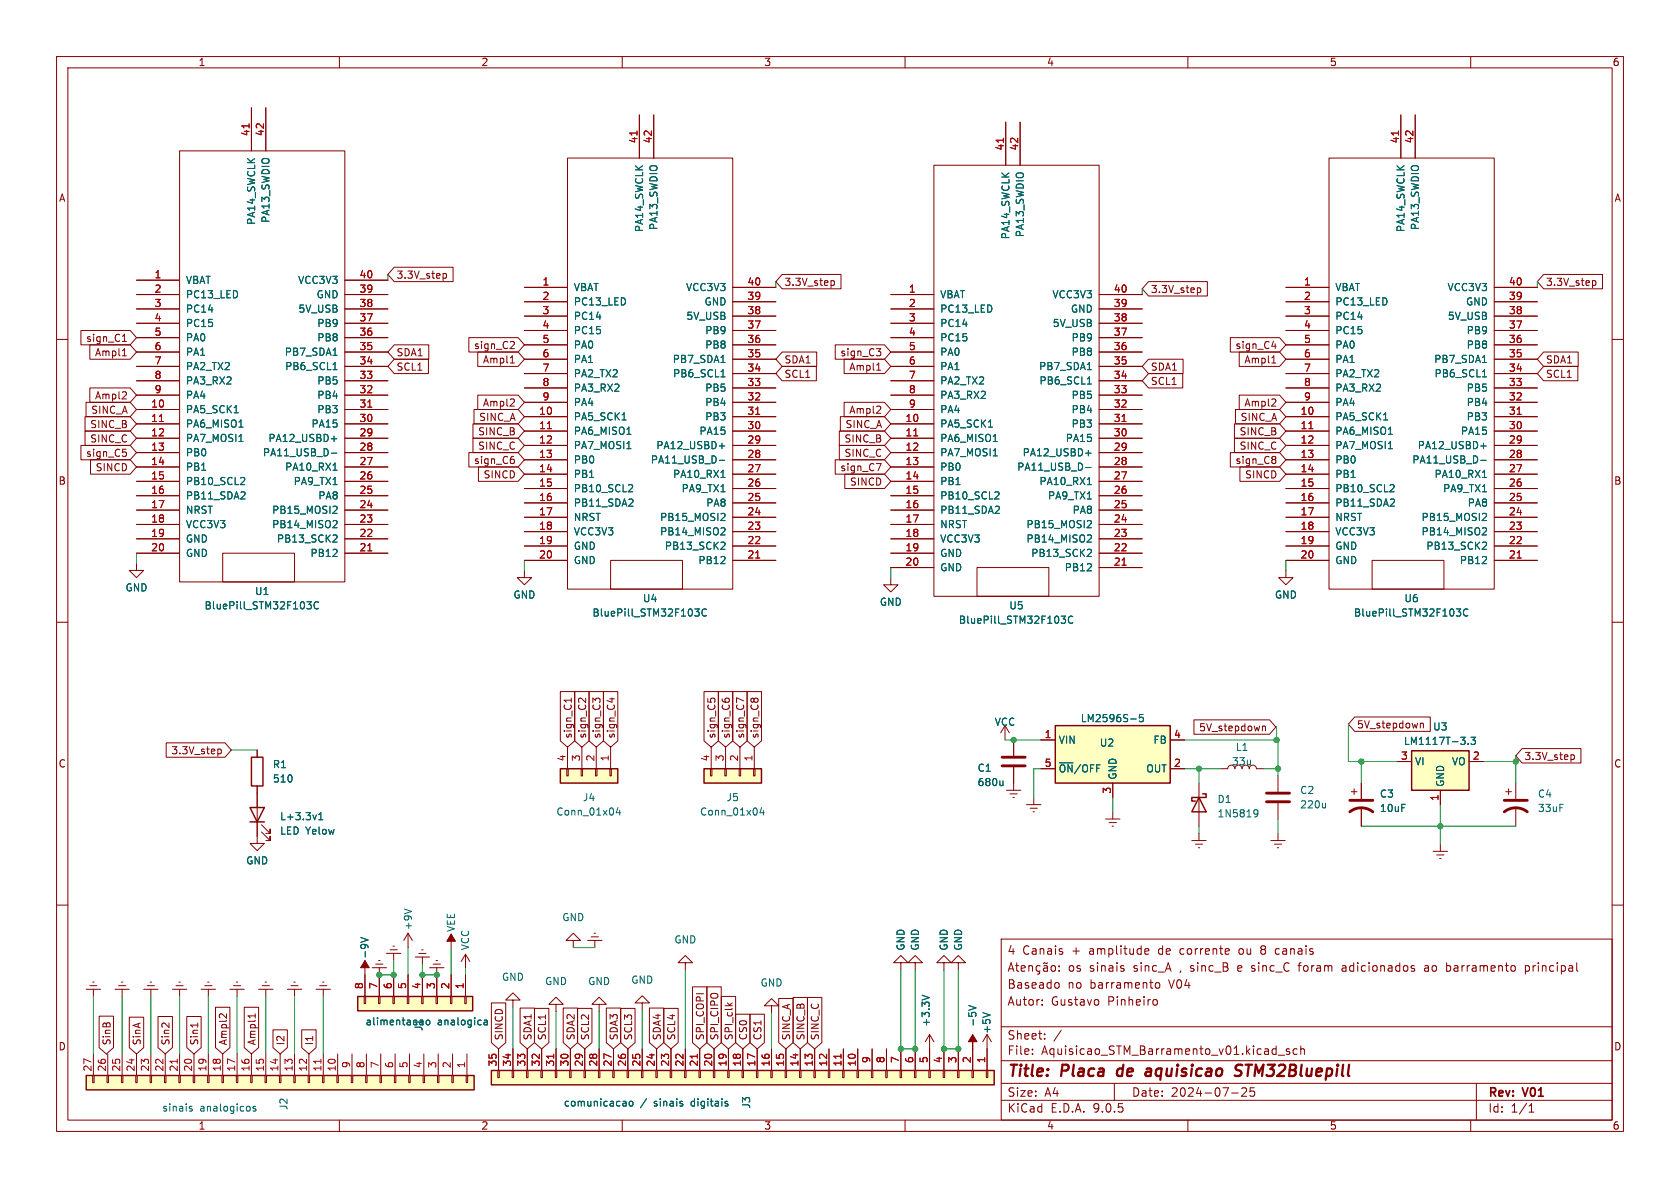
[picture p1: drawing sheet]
<svg xmlns="http://www.w3.org/2000/svg" width="297mm" height="210mm" viewBox="0 0 297 210" stroke-linecap="round" stroke-linejoin="round" font-family="sans-serif">
<defs><g id="words">
<g font-size="2.8" fill="#840000">
<text x="178" y="190.9">Title:</text>
<text x="187.7" y="190.9">Placa</text>
<text x="198.4" y="190.9">de</text>
<text x="204.2" y="190.9">aquisicao</text>
<text x="220.8" y="190.9">STM32Bluepill</text>
</g>
<g font-size="2.1" fill="#840000">
<text x="178" y="169">4</text>
<text x="180.7" y="169">Canais</text>
<text x="188.8" y="172">os</text>
<text x="189.5" y="169">+</text>
<text x="192.7" y="169">amplitude</text>
<text x="200.5" y="172">sinc_A</text>
<text x="205.1" y="169">de</text>
<text x="208.8" y="172">, sinc_B</text>
<text x="209" y="169">corrente</text>
<text x="219.4" y="172">e sinc_C</text>
<text x="219.6" y="169">ou</text>
<text x="223.6" y="169">8</text>
<text x="226.3" y="169">canais</text>
<text x="230.5" y="172">foram</text>
<text x="238.3" y="172">adicionados</text>
<text x="253" y="172">ao</text>
<text x="257" y="172">barramento</text>
<text x="271.1" y="172">principal</text>
<text x="178" y="178">Autor:</text>
<text x="178" y="175">Baseado</text>
<text x="185.8" y="178">Gustavo</text>
<text x="188.7" y="175">no</text>
<text x="192.7" y="175">barramento</text>
<text x="195.9" y="178">Pinheiro</text>
<text x="206.8" y="175">V04</text>
<text x="178" y="184">Sheet:</text>
<text x="178" y="186.7">File:</text>
<text x="184.1" y="186.7">Aquisicao_STM_Barramento_v01.kicad_sch</text>
<text x="178" y="196.9">KiCad</text>
<text x="178" y="194.1">Size:</text>
<text x="184.7" y="194.1">A4</text>
<text x="185.7" y="196.9">E.D.A.</text>
<text x="193.3" y="196.9">9.0.5</text>
<text x="200" y="194.1">Date:</text>
<text x="207" y="194.1">2024-07-25</text>
<text x="263" y="194.3">Rev:</text>
<text x="263" y="196.9">Id:</text>
<text x="267.1" y="196.9">1/1</text>
<text x="269.4" y="194.3">V01</text>
</g>
<g font-size="1.8" fill="#840000">
<text x="35" y="11.9">1</text>
<text x="85" y="11.9">2</text>
<text x="135" y="11.9">3</text>
<text x="185" y="11.9">4</text>
<text x="235" y="11.9">5</text>
<text x="285" y="11.9">6</text>
<text x="10.3" y="35.9">A</text>
<text x="285.3" y="35.9">A</text>
<text x="70" y="49.5">3.3V_step</text>
<text x="138.6" y="50.7">3.3V_step</text>
<text x="203.4" y="52">3.3V_step</text>
<text x="273.2" y="50.7">3.3V_step</text>
<text x="15.1" y="60.6">sign_C1</text>
<text x="16.7" y="63.2">Ampl1</text>
<text x="70" y="65.7">SCL1</text>
<text x="70" y="63.2">SDA1</text>
<text x="83.7" y="61.9">sign_C2</text>
<text x="85.3" y="64.5">Ampl1</text>
<text x="138.6" y="64.5">SDA1</text>
<text x="148.5" y="63.2">sign_C3</text>
<text x="150" y="65.7">Ampl1</text>
<text x="203.4" y="65.7">SDA1</text>
<text x="218.3" y="61.9">sign_C4</text>
<text x="219.9" y="64.5">Ampl1</text>
<text x="273.2" y="64.5">SDA1</text>
<text x="16.7" y="70.8">Ampl2</text>
<text x="138.6" y="67">SCL1</text>
<text x="203.4" y="68.3">SCL1</text>
<text x="273.2" y="67">SCL1</text>
<text x="15.8" y="75.9">SINC_B</text>
<text x="16" y="73.3">SINC_A</text>
<text x="84.4" y="77.2">SINC_B</text>
<text x="84.6" y="74.6">SINC_A</text>
<text x="85.3" y="72.1">Ampl2</text>
<text x="149.4" y="75.9">SINC_A</text>
<text x="150" y="73.3">Ampl2</text>
<text x="219" y="77.2">SINC_B</text>
<text x="219.2" y="74.6">SINC_A</text>
<text x="219.9" y="72.1">Ampl2</text>
<text x="15.1" y="81">sign_C5</text>
<text x="15.8" y="78.4">SINC_C</text>
<text x="16.8" y="83.5">SINCD</text>
<text x="83.7" y="82.2">sign_C6</text>
<text x="84.4" y="79.7">SINC_C</text>
<text x="148.5" y="83.5">sign_C7</text>
<text x="149.2" y="78.4">SINC_B</text>
<text x="149.2" y="81">SINC_C</text>
<text x="218.3" y="82.2">sign_C8</text>
<text x="219" y="79.7">SINC_C</text>
<text x="10.3" y="85.9">B</text>
<text x="85.4" y="84.8">SINCD</text>
<text x="150.2" y="86">SINCD</text>
<text x="220" y="84.8">SINCD</text>
<text x="285.3" y="85.9">B</text>
<text x="101.3" y="130.7" transform="rotate(-90 101.3 130.7)">sign_C1</text>
<text x="103.8" y="130.7" transform="rotate(-90 103.8 130.7)">sign_C2</text>
<text x="106.4" y="130.7" transform="rotate(-90 106.4 130.7)">sign_C3</text>
<text x="108.9" y="130.7" transform="rotate(-90 108.9 130.7)">sign_C4</text>
<text x="126.7" y="130.7" transform="rotate(-90 126.7 130.7)">sign_C5</text>
<text x="129.2" y="130.7" transform="rotate(-90 129.2 130.7)">sign_C6</text>
<text x="131.8" y="130.7" transform="rotate(-90 131.8 130.7)">sign_C7</text>
<text x="134.3" y="130.7" transform="rotate(-90 134.3 130.7)">sign_C8</text>
<text x="211.9" y="129.5">5V_stepdown</text>
<text x="239.8" y="129">5V_stepdown</text>
<text x="10.3" y="135.9">C</text>
<text x="30.2" y="133.5">3.3V_step</text>
<text x="269.4" y="134.6">3.3V_step</text>
<text x="285.3" y="135.9">C</text>
<text x="10.3" y="185.9">D</text>
<text x="19.8" y="184.9" transform="rotate(-90 19.8 184.9)">SinB</text>
<text x="25.1" y="184.9" transform="rotate(-90 25.1 184.9)">SinA</text>
<text x="30.2" y="184.9" transform="rotate(-90 30.2 184.9)">Sin2</text>
<text x="35.2" y="184.9" transform="rotate(-90 35.2 184.9)">Sin1</text>
<text x="40.3" y="184.9" transform="rotate(-90 40.3 184.9)">Ampl2</text>
<text x="45.4" y="184.9" transform="rotate(-90 45.4 184.9)">Ampl1</text>
<text x="50.5" y="184.9" transform="rotate(-90 50.5 184.9)">I2</text>
<text x="55.6" y="184.9" transform="rotate(-90 55.6 184.9)">I1</text>
<text x="89.1" y="184" transform="rotate(-90 89.1 184)">SINCD</text>
<text x="94.2" y="184" transform="rotate(-90 94.2 184)">SDA1</text>
<text x="96.7" y="184" transform="rotate(-90 96.7 184)">SCL1</text>
<text x="101.8" y="184" transform="rotate(-90 101.8 184)">SDA2</text>
<text x="104.3" y="184" transform="rotate(-90 104.3 184)">SCL2</text>
<text x="109.4" y="184" transform="rotate(-90 109.4 184)">SDA3</text>
<text x="112" y="184" transform="rotate(-90 112 184)">SCL3</text>
<text x="117" y="184" transform="rotate(-90 117 184)">SDA4</text>
<text x="119.6" y="184" transform="rotate(-90 119.6 184)">SCL4</text>
<text x="124.7" y="184" transform="rotate(-90 124.7 184)">SPI_COPI</text>
<text x="127.2" y="184" transform="rotate(-90 127.2 184)">SPI_CIPO</text>
<text x="129.7" y="184" transform="rotate(-90 129.7 184)">SPI_clk</text>
<text x="132.3" y="184" transform="rotate(-90 132.3 184)">CS0</text>
<text x="134.8" y="184" transform="rotate(-90 134.8 184)">CS1</text>
<text x="139.9" y="184" transform="rotate(-90 139.9 184)">SINC_A</text>
<text x="142.4" y="184" transform="rotate(-90 142.4 184)">SINC_B</text>
<text x="145" y="184" transform="rotate(-90 145 184)">SINC_C</text>
<text x="285.3" y="185.9">D</text>
<text x="35" y="199.9">1</text>
<text x="85" y="199.9">2</text>
<text x="135" y="199.9">3</text>
<text x="185" y="199.9">4</text>
<text x="235" y="199.9">5</text>
<text x="285" y="199.9">6</text>
</g>
<g font-size="1.8" fill="#a90000">
<text x="44.2" y="24.2" transform="rotate(-90 44.2 24.2)">41</text>
<text x="46.7" y="24.2" transform="rotate(-90 46.7 24.2)">42</text>
<text x="112.8" y="25.4" transform="rotate(-90 112.8 25.4)">41</text>
<text x="115.3" y="25.4" transform="rotate(-90 115.3 25.4)">42</text>
<text x="177.5" y="26.7" transform="rotate(-90 177.5 26.7)">41</text>
<text x="180.1" y="26.7" transform="rotate(-90 180.1 26.7)">42</text>
<text x="247.4" y="25.4" transform="rotate(-90 247.4 25.4)">41</text>
<text x="249.9" y="25.4" transform="rotate(-90 249.9 25.4)">42</text>
<text x="27.2" y="49.3">1</text>
<text x="27.2" y="51.8">2</text>
<text x="63.5" y="49.3">40</text>
<text x="63.5" y="51.8">39</text>
<text x="95.8" y="50.5">1</text>
<text x="95.8" y="53.1">2</text>
<text x="132" y="50.5">40</text>
<text x="132" y="53.1">39</text>
<text x="160.6" y="51.8">1</text>
<text x="196.8" y="51.8">40</text>
<text x="230.4" y="50.5">1</text>
<text x="230.4" y="53.1">2</text>
<text x="266.7" y="50.5">40</text>
<text x="266.7" y="53.1">39</text>
<text x="27.2" y="54.4">3</text>
<text x="27.2" y="56.9">4</text>
<text x="27.2" y="59.4">5</text>
<text x="63.5" y="54.4">38</text>
<text x="63.5" y="56.9">37</text>
<text x="63.5" y="59.4">36</text>
<text x="95.8" y="55.6">3</text>
<text x="95.8" y="58.2">4</text>
<text x="132" y="55.6">38</text>
<text x="132" y="58.2">37</text>
<text x="160.6" y="54.4">2</text>
<text x="160.6" y="56.9">3</text>
<text x="160.6" y="59.4">4</text>
<text x="196.8" y="54.4">39</text>
<text x="196.8" y="56.9">38</text>
<text x="196.8" y="59.4">37</text>
<text x="230.4" y="55.6">3</text>
<text x="230.4" y="58.2">4</text>
<text x="266.7" y="55.6">38</text>
<text x="266.7" y="58.2">37</text>
<text x="27.2" y="62">6</text>
<text x="27.2" y="64.5">7</text>
<text x="63.5" y="62">35</text>
<text x="63.5" y="64.5">34</text>
<text x="95.8" y="60.7">5</text>
<text x="95.8" y="63.2">6</text>
<text x="95.8" y="65.8">7</text>
<text x="132" y="60.7">36</text>
<text x="132" y="63.2">35</text>
<text x="132" y="65.8">34</text>
<text x="160.6" y="62">5</text>
<text x="160.6" y="64.5">6</text>
<text x="196.8" y="62">36</text>
<text x="196.8" y="64.5">35</text>
<text x="230.4" y="60.7">5</text>
<text x="230.4" y="63.2">6</text>
<text x="230.4" y="65.8">7</text>
<text x="266.7" y="60.7">36</text>
<text x="266.7" y="63.2">35</text>
<text x="266.7" y="65.8">34</text>
<text x="27.2" y="67.1">8</text>
<text x="27.2" y="69.6">9</text>
<text x="63.5" y="67.1">33</text>
<text x="63.5" y="69.6">32</text>
<text x="95.8" y="68.3">8</text>
<text x="95.8" y="70.9">9</text>
<text x="132" y="68.3">33</text>
<text x="132" y="70.9">32</text>
<text x="160.6" y="67.1">7</text>
<text x="160.6" y="69.6">8</text>
<text x="196.8" y="67.1">34</text>
<text x="196.8" y="69.6">33</text>
<text x="230.4" y="68.3">8</text>
<text x="230.4" y="70.9">9</text>
<text x="266.7" y="68.3">33</text>
<text x="266.7" y="70.9">32</text>
<text x="26.6" y="72.1">10</text>
<text x="26.6" y="74.7">11</text>
<text x="26.6" y="77.2">12</text>
<text x="63.5" y="72.1">31</text>
<text x="63.5" y="74.7">30</text>
<text x="63.5" y="77.2">29</text>
<text x="95.2" y="73.4">10</text>
<text x="95.2" y="75.9">11</text>
<text x="132" y="73.4">31</text>
<text x="132" y="75.9">30</text>
<text x="160" y="74.7">10</text>
<text x="160" y="77.2">11</text>
<text x="160.6" y="72.1">9</text>
<text x="196.8" y="72.1">32</text>
<text x="196.8" y="74.7">31</text>
<text x="196.8" y="77.2">30</text>
<text x="229.8" y="73.4">10</text>
<text x="229.8" y="75.9">11</text>
<text x="266.7" y="73.4">31</text>
<text x="266.7" y="75.9">30</text>
<text x="26.6" y="79.8">13</text>
<text x="26.6" y="82.3">14</text>
<text x="63.5" y="79.8">28</text>
<text x="63.5" y="82.3">27</text>
<text x="95.2" y="78.5">12</text>
<text x="95.2" y="81">13</text>
<text x="95.2" y="83.6">14</text>
<text x="132" y="78.5">29</text>
<text x="132" y="81">28</text>
<text x="132" y="83.6">27</text>
<text x="160" y="79.8">12</text>
<text x="160" y="82.3">13</text>
<text x="196.8" y="79.8">29</text>
<text x="196.8" y="82.3">28</text>
<text x="229.8" y="78.5">12</text>
<text x="229.8" y="81">13</text>
<text x="229.8" y="83.6">14</text>
<text x="266.7" y="78.5">29</text>
<text x="266.7" y="81">28</text>
<text x="266.7" y="83.6">27</text>
<text x="26.6" y="84.8">15</text>
<text x="26.6" y="87.4">16</text>
<text x="26.6" y="89.9">17</text>
<text x="63.5" y="84.8">26</text>
<text x="63.5" y="87.4">25</text>
<text x="63.5" y="89.9">24</text>
<text x="95.2" y="86.1">15</text>
<text x="95.2" y="88.6">16</text>
<text x="132" y="86.1">26</text>
<text x="132" y="88.6">25</text>
<text x="160" y="84.8">14</text>
<text x="160" y="87.4">15</text>
<text x="160" y="89.9">16</text>
<text x="196.8" y="84.8">27</text>
<text x="196.8" y="87.4">26</text>
<text x="196.8" y="89.9">25</text>
<text x="229.8" y="86.1">15</text>
<text x="229.8" y="88.6">16</text>
<text x="266.7" y="86.1">26</text>
<text x="266.7" y="88.6">25</text>
<text x="26.6" y="92.5">18</text>
<text x="26.6" y="95">19</text>
<text x="63.5" y="92.5">23</text>
<text x="63.5" y="95">22</text>
<text x="95.2" y="91.2">17</text>
<text x="95.2" y="93.7">18</text>
<text x="132" y="91.2">24</text>
<text x="132" y="93.7">23</text>
<text x="160" y="92.5">17</text>
<text x="160" y="95">18</text>
<text x="196.8" y="92.5">24</text>
<text x="196.8" y="95">23</text>
<text x="229.8" y="91.2">17</text>
<text x="229.8" y="93.7">18</text>
<text x="266.7" y="91.2">24</text>
<text x="266.7" y="93.7">23</text>
<text x="26.6" y="97.5">20</text>
<text x="63.5" y="97.5">21</text>
<text x="95.2" y="96.3">19</text>
<text x="95.2" y="98.8">20</text>
<text x="132" y="96.3">22</text>
<text x="132" y="98.8">21</text>
<text x="160" y="97.5">19</text>
<text x="160" y="100.1">20</text>
<text x="196.8" y="97.5">22</text>
<text x="196.8" y="100.1">21</text>
<text x="229.8" y="96.3">19</text>
<text x="229.8" y="98.8">20</text>
<text x="266.7" y="96.3">22</text>
<text x="266.7" y="98.8">21</text>
<text x="184.6" y="130.6">1</text>
<text x="207.4" y="130.6">4</text>
<text x="100.1" y="134.7" transform="rotate(-90 100.1 134.7)">4</text>
<text x="102.6" y="134.7" transform="rotate(-90 102.6 134.7)">3</text>
<text x="105.2" y="134.7" transform="rotate(-90 105.2 134.7)">2</text>
<text x="107.7" y="134.7" transform="rotate(-90 107.7 134.7)">1</text>
<text x="125.5" y="134.7" transform="rotate(-90 125.5 134.7)">4</text>
<text x="128" y="134.7" transform="rotate(-90 128 134.7)">3</text>
<text x="130.6" y="134.7" transform="rotate(-90 130.6 134.7)">2</text>
<text x="133.1" y="134.7" transform="rotate(-90 133.1 134.7)">1</text>
<text x="184.6" y="135.6">5</text>
<text x="207.4" y="135.6">2</text>
<text x="247.6" y="134.4">3</text>
<text x="260.3" y="134.4">2</text>
<text x="196.5" y="140.4" transform="rotate(-90 196.5 140.4)">3</text>
<text x="254.4" y="141.7" transform="rotate(-90 254.4 141.7)">1</text>
<text x="64.3" y="175" transform="rotate(-90 64.3 175)">8</text>
<text x="66.8" y="175" transform="rotate(-90 66.8 175)">7</text>
<text x="69.3" y="175" transform="rotate(-90 69.3 175)">6</text>
<text x="71.9" y="175" transform="rotate(-90 71.9 175)">5</text>
<text x="74.4" y="175" transform="rotate(-90 74.4 175)">4</text>
<text x="77" y="175" transform="rotate(-90 77 175)">3</text>
<text x="79.5" y="175" transform="rotate(-90 79.5 175)">2</text>
<text x="82" y="175" transform="rotate(-90 82 175)">1</text>
<text x="16.3" y="189.5" transform="rotate(-90 16.3 189.5)">27</text>
<text x="18.8" y="189.5" transform="rotate(-90 18.8 189.5)">26</text>
<text x="21.3" y="189.5" transform="rotate(-90 21.3 189.5)">25</text>
<text x="23.9" y="189.5" transform="rotate(-90 23.9 189.5)">24</text>
<text x="26.4" y="189.5" transform="rotate(-90 26.4 189.5)">23</text>
<text x="29" y="189.5" transform="rotate(-90 29 189.5)">22</text>
<text x="31.5" y="189.5" transform="rotate(-90 31.5 189.5)">21</text>
<text x="34" y="189.5" transform="rotate(-90 34 189.5)">20</text>
<text x="36.6" y="189.5" transform="rotate(-90 36.6 189.5)">19</text>
<text x="39.1" y="189.5" transform="rotate(-90 39.1 189.5)">18</text>
<text x="41.7" y="189.5" transform="rotate(-90 41.7 189.5)">17</text>
<text x="44.2" y="189.5" transform="rotate(-90 44.2 189.5)">16</text>
<text x="46.7" y="189.5" transform="rotate(-90 46.7 189.5)">15</text>
<text x="49.3" y="189.5" transform="rotate(-90 49.3 189.5)">14</text>
<text x="51.8" y="189.5" transform="rotate(-90 51.8 189.5)">13</text>
<text x="54.4" y="189.5" transform="rotate(-90 54.4 189.5)">12</text>
<text x="56.9" y="189.5" transform="rotate(-90 56.9 189.5)">11</text>
<text x="59.4" y="189.5" transform="rotate(-90 59.4 189.5)">10</text>
<text x="62" y="188.9" transform="rotate(-90 62 188.9)">9</text>
<text x="64.5" y="188.9" transform="rotate(-90 64.5 188.9)">8</text>
<text x="67.1" y="188.9" transform="rotate(-90 67.1 188.9)">7</text>
<text x="69.6" y="188.9" transform="rotate(-90 69.6 188.9)">6</text>
<text x="72.1" y="188.9" transform="rotate(-90 72.1 188.9)">5</text>
<text x="74.7" y="188.9" transform="rotate(-90 74.7 188.9)">4</text>
<text x="77.2" y="188.9" transform="rotate(-90 77.2 188.9)">3</text>
<text x="79.8" y="188.9" transform="rotate(-90 79.8 188.9)">2</text>
<text x="82.3" y="188.9" transform="rotate(-90 82.3 188.9)">1</text>
<text x="87.9" y="188.6" transform="rotate(-90 87.9 188.6)">35</text>
<text x="90.4" y="188.6" transform="rotate(-90 90.4 188.6)">34</text>
<text x="93" y="188.6" transform="rotate(-90 93 188.6)">33</text>
<text x="95.5" y="188.6" transform="rotate(-90 95.5 188.6)">32</text>
<text x="98" y="188.6" transform="rotate(-90 98 188.6)">31</text>
<text x="100.6" y="188.6" transform="rotate(-90 100.6 188.6)">30</text>
<text x="103.1" y="188.6" transform="rotate(-90 103.1 188.6)">29</text>
<text x="105.7" y="188.6" transform="rotate(-90 105.7 188.6)">28</text>
<text x="108.2" y="188.6" transform="rotate(-90 108.2 188.6)">27</text>
<text x="110.7" y="188.6" transform="rotate(-90 110.7 188.6)">26</text>
<text x="113.3" y="188.6" transform="rotate(-90 113.3 188.6)">25</text>
<text x="115.8" y="188.6" transform="rotate(-90 115.8 188.6)">24</text>
<text x="118.4" y="188.6" transform="rotate(-90 118.4 188.6)">23</text>
<text x="120.9" y="188.6" transform="rotate(-90 120.9 188.6)">22</text>
<text x="123.4" y="188.6" transform="rotate(-90 123.4 188.6)">21</text>
<text x="126" y="188.6" transform="rotate(-90 126 188.6)">20</text>
<text x="128.5" y="188.6" transform="rotate(-90 128.5 188.6)">19</text>
<text x="131.1" y="188.6" transform="rotate(-90 131.1 188.6)">18</text>
<text x="133.6" y="188.6" transform="rotate(-90 133.6 188.6)">17</text>
<text x="136.1" y="188.6" transform="rotate(-90 136.1 188.6)">16</text>
<text x="138.7" y="188.6" transform="rotate(-90 138.7 188.6)">15</text>
<text x="141.2" y="188.6" transform="rotate(-90 141.2 188.6)">14</text>
<text x="143.8" y="188.6" transform="rotate(-90 143.8 188.6)">13</text>
<text x="146.3" y="188.6" transform="rotate(-90 146.3 188.6)">12</text>
<text x="148.8" y="188.6" transform="rotate(-90 148.8 188.6)">11</text>
<text x="151.4" y="188.6" transform="rotate(-90 151.4 188.6)">10</text>
<text x="153.9" y="188" transform="rotate(-90 153.9 188)">9</text>
<text x="156.5" y="188" transform="rotate(-90 156.5 188)">8</text>
<text x="159" y="188" transform="rotate(-90 159 188)">7</text>
<text x="161.5" y="188" transform="rotate(-90 161.5 188)">6</text>
<text x="164.1" y="188" transform="rotate(-90 164.1 188)">5</text>
<text x="166.6" y="188" transform="rotate(-90 166.6 188)">4</text>
<text x="169.2" y="188" transform="rotate(-90 169.2 188)">3</text>
<text x="171.7" y="188" transform="rotate(-90 171.7 188)">2</text>
<text x="174.2" y="188" transform="rotate(-90 174.2 188)">1</text>
</g>
<g font-size="1.8" fill="#006464">
<text x="45.3" y="39.9" transform="rotate(-90 45.3 39.9)">PA14_SWCLK</text>
<text x="47.9" y="39.5" transform="rotate(-90 47.9 39.5)">PA13_SWDIO</text>
<text x="113.9" y="41.1" transform="rotate(-90 113.9 41.1)">PA14_SWCLK</text>
<text x="116.4" y="40.8" transform="rotate(-90 116.4 40.8)">PA13_SWDIO</text>
<text x="248.5" y="41.1" transform="rotate(-90 248.5 41.1)">PA14_SWCLK</text>
<text x="251.1" y="40.8" transform="rotate(-90 251.1 40.8)">PA13_SWDIO</text>
<text x="178.7" y="42.4" transform="rotate(-90 178.7 42.4)">PA14_SWCLK</text>
<text x="181.2" y="42" transform="rotate(-90 181.2 42)">PA13_SWDIO</text>
<text x="32.8" y="50.4">VBAT</text>
<text x="32.8" y="52.9">PC13_LED</text>
<text x="52.6" y="50.4">VCC3V3</text>
<text x="55.9" y="52.9">GND</text>
<text x="101.3" y="51.7">VBAT</text>
<text x="121.2" y="51.7">VCC3V3</text>
<text x="166.1" y="52.9">VBAT</text>
<text x="186" y="52.9">VCC3V3</text>
<text x="236" y="51.7">VBAT</text>
<text x="255.8" y="51.7">VCC3V3</text>
<text x="32.8" y="55.5">PC14</text>
<text x="32.8" y="58">PC15</text>
<text x="52.7" y="55.5">5V_USB</text>
<text x="56" y="58">PB9</text>
<text x="101.3" y="54.2">PC13_LED</text>
<text x="101.3" y="56.7">PC14</text>
<text x="101.3" y="59.3">PC15</text>
<text x="121.2" y="56.7">5V_USB</text>
<text x="124.5" y="54.2">GND</text>
<text x="124.6" y="59.3">PB9</text>
<text x="166.1" y="55.5">PC13_LED</text>
<text x="166.1" y="58">PC14</text>
<text x="186" y="58">5V_USB</text>
<text x="189.2" y="55.5">GND</text>
<text x="236" y="54.2">PC13_LED</text>
<text x="236" y="56.7">PC14</text>
<text x="236" y="59.3">PC15</text>
<text x="255.9" y="56.7">5V_USB</text>
<text x="259.1" y="54.2">GND</text>
<text x="259.2" y="59.3">PB9</text>
<text x="32.8" y="60.6">PA0</text>
<text x="32.8" y="63.1">PA1</text>
<text x="32.8" y="65.6">PA2_TX2</text>
<text x="50.2" y="63.1">PB7_SDA1</text>
<text x="50.3" y="65.6">PB6_SCL1</text>
<text x="56" y="60.6">PB8</text>
<text x="101.3" y="61.8">PA0</text>
<text x="101.3" y="64.4">PA1</text>
<text x="118.8" y="64.4">PB7_SDA1</text>
<text x="124.6" y="61.8">PB8</text>
<text x="166.1" y="60.6">PC15</text>
<text x="166.1" y="63.1">PA0</text>
<text x="166.1" y="65.6">PA1</text>
<text x="183.6" y="65.6">PB7_SDA1</text>
<text x="189.3" y="60.6">PB9</text>
<text x="189.3" y="63.1">PB8</text>
<text x="236" y="61.8">PA0</text>
<text x="236" y="64.4">PA1</text>
<text x="253.4" y="64.4">PB7_SDA1</text>
<text x="259.2" y="61.8">PB8</text>
<text x="32.8" y="68.2">PA3_RX2</text>
<text x="32.8" y="70.7">PA4</text>
<text x="56" y="68.2">PB5</text>
<text x="56" y="70.7">PB4</text>
<text x="101.3" y="66.9">PA2_TX2</text>
<text x="101.3" y="69.4">PA3_RX2</text>
<text x="101.3" y="72">PA4</text>
<text x="118.9" y="66.9">PB6_SCL1</text>
<text x="124.6" y="69.4">PB5</text>
<text x="124.6" y="72">PB4</text>
<text x="166.1" y="68.2">PA2_TX2</text>
<text x="166.1" y="70.7">PA3_RX2</text>
<text x="183.7" y="68.2">PB6_SCL1</text>
<text x="189.3" y="70.7">PB5</text>
<text x="236" y="66.9">PA2_TX2</text>
<text x="236" y="69.4">PA3_RX2</text>
<text x="236" y="72">PA4</text>
<text x="253.5" y="66.9">PB6_SCL1</text>
<text x="259.2" y="69.4">PB5</text>
<text x="259.2" y="72">PB4</text>
<text x="32.8" y="73.3">PA5_SCK1</text>
<text x="32.8" y="75.8">PA6_MISO1</text>
<text x="55" y="75.8">PA15</text>
<text x="56" y="73.3">PB3</text>
<text x="101.3" y="74.5">PA5_SCK1</text>
<text x="101.3" y="77.1">PA6_MISO1</text>
<text x="123.5" y="77.1">PA15</text>
<text x="124.6" y="74.5">PB3</text>
<text x="166.1" y="73.3">PA4</text>
<text x="166.1" y="75.8">PA5_SCK1</text>
<text x="189.3" y="73.3">PB4</text>
<text x="189.3" y="75.8">PB3</text>
<text x="236" y="74.5">PA5_SCK1</text>
<text x="236" y="77.1">PA6_MISO1</text>
<text x="258.2" y="77.1">PA15</text>
<text x="259.2" y="74.5">PB3</text>
<text x="32.8" y="78.3">PA7_MOSI1</text>
<text x="32.8" y="80.9">PB0</text>
<text x="32.8" y="83.4">PB1</text>
<text x="46.4" y="80.9">PA11_USB_D-</text>
<text x="47.3" y="78.3">PA12_USBD+</text>
<text x="50.3" y="83.4">PA10_RX1</text>
<text x="101.3" y="79.6">PA7_MOSI1</text>
<text x="101.3" y="82.1">PB0</text>
<text x="115" y="82.1">PA11_USB_D-</text>
<text x="115.9" y="79.6">PA12_USBD+</text>
<text x="166.1" y="78.3">PA6_MISO1</text>
<text x="166.1" y="80.9">PA7_MOSI1</text>
<text x="166.1" y="83.4">PB0</text>
<text x="179.7" y="83.4">PA11_USB_D-</text>
<text x="180.7" y="80.9">PA12_USBD+</text>
<text x="188.3" y="78.3">PA15</text>
<text x="236" y="79.6">PA7_MOSI1</text>
<text x="236" y="82.1">PB0</text>
<text x="249.6" y="82.1">PA11_USB_D-</text>
<text x="250.5" y="79.6">PA12_USBD+</text>
<text x="32.8" y="86">PB10_SCL2</text>
<text x="32.8" y="88.5">PB11_SDA2</text>
<text x="51.8" y="86">PA9_TX1</text>
<text x="56.2" y="88.5">PA8</text>
<text x="101.3" y="84.7">PB1</text>
<text x="101.3" y="87.2">PB10_SCL2</text>
<text x="101.3" y="89.8">PB11_SDA2</text>
<text x="118.9" y="84.7">PA10_RX1</text>
<text x="120.4" y="87.2">PA9_TX1</text>
<text x="124.8" y="89.8">PA8</text>
<text x="166.1" y="86">PB1</text>
<text x="166.1" y="88.5">PB10_SCL2</text>
<text x="183.7" y="86">PA10_RX1</text>
<text x="185.2" y="88.5">PA9_TX1</text>
<text x="236" y="84.7">PB1</text>
<text x="236" y="87.2">PB10_SCL2</text>
<text x="236" y="89.8">PB11_SDA2</text>
<text x="253.5" y="84.7">PA10_RX1</text>
<text x="255" y="87.2">PA9_TX1</text>
<text x="259.4" y="89.8">PA8</text>
<text x="32.8" y="91">NRST</text>
<text x="32.8" y="93.6">VCC3V3</text>
<text x="48" y="91">PB15_MOSI2</text>
<text x="48" y="93.6">PB14_MISO2</text>
<text x="101.3" y="92.3">NRST</text>
<text x="101.3" y="94.8">VCC3V3</text>
<text x="116.6" y="92.3">PB15_MOSI2</text>
<text x="116.6" y="94.8">PB14_MISO2</text>
<text x="166.1" y="91">PB11_SDA2</text>
<text x="166.1" y="93.6">NRST</text>
<text x="181.4" y="93.6">PB15_MOSI2</text>
<text x="189.5" y="91">PA8</text>
<text x="236" y="92.3">NRST</text>
<text x="236" y="94.8">VCC3V3</text>
<text x="251.2" y="92.3">PB15_MOSI2</text>
<text x="251.2" y="94.8">PB14_MISO2</text>
<text x="32.8" y="96.1">GND</text>
<text x="32.8" y="98.7">GND</text>
<text x="48.9" y="96.1">PB13_SCK2</text>
<text x="54.8" y="98.7">PB12</text>
<text x="101.3" y="97.4">GND</text>
<text x="101.3" y="99.9">GND</text>
<text x="117.4" y="97.4">PB13_SCK2</text>
<text x="123.4" y="99.9">PB12</text>
<text x="166.1" y="96.1">VCC3V3</text>
<text x="166.1" y="98.7">GND</text>
<text x="166.1" y="101.2">GND</text>
<text x="181.4" y="96.1">PB14_MISO2</text>
<text x="182.2" y="98.7">PB13_SCK2</text>
<text x="188.1" y="101.2">PB12</text>
<text x="236" y="97.4">GND</text>
<text x="236" y="99.9">GND</text>
<text x="252.1" y="97.4">PB13_SCK2</text>
<text x="258" y="99.9">PB12</text>
<text x="22.1" y="104.7">GND</text>
<text x="36.1" y="107.9">BluePill_STM32F103C</text>
<text x="45" y="105.4">U1</text>
<text x="90.7" y="106">GND</text>
<text x="113.6" y="106.7">U4</text>
<text x="155.4" y="107.3">GND</text>
<text x="178.3" y="107.9">U5</text>
<text x="225.3" y="106">GND</text>
<text x="248.2" y="106.7">U6</text>
<text x="104.6" y="109.2">BluePill_STM32F103C</text>
<text x="169.4" y="110.5">BluePill_STM32F103C</text>
<text x="239.3" y="109.2">BluePill_STM32F103C</text>
<text x="175.8" y="128.5">VCC</text>
<text x="187.1" y="131.7">VIN</text>
<text x="191" y="127.9">LM2596S-5</text>
<text x="203.8" y="131.7">FB</text>
<text x="248.1" y="131.9">LM1117T-3.3</text>
<text x="253.3" y="129.3">U3</text>
<text x="48.1" y="136">R1</text>
<text x="172.7" y="136.6">C1</text>
<text x="187.1" y="136.8">~{ON}/OFF</text>
<text x="194.3" y="132.2">U2</text>
<text x="197.6" y="137.9" transform="rotate(-90 197.6 137.9)">GND</text>
<text x="202.5" y="136.8">OUT</text>
<text x="217.7" y="135.5">33u</text>
<text x="218.4" y="132.9">L1</text>
<text x="250.1" y="135.5">VI</text>
<text x="256.6" y="135.5">VO</text>
<text x="48.1" y="138.5">510</text>
<text x="102.9" y="141.8">J4</text>
<text x="128.3" y="141.8">J5</text>
<text x="172.7" y="139.2">680u</text>
<text x="215.1" y="142.2">D1</text>
<text x="229.8" y="140.6">C2</text>
<text x="229.8" y="143.1">220u</text>
<text x="243.8" y="141.2">C3</text>
<text x="243.8" y="143.7">10uF</text>
<text x="255.5" y="139.2" transform="rotate(-90 255.5 139.2)">GND</text>
<text x="271.8" y="141.2">C4</text>
<text x="271.8" y="143.7">33uF</text>
<text x="49.4" y="145.2">L+3.3v1</text>
<text x="49.4" y="147.7">LED Yelow</text>
<text x="98.3" y="144.4">Conn_01x04</text>
<text x="123.7" y="144.4">Conn_01x04</text>
<text x="215.1" y="144.7">1N5819</text>
<text x="43.4" y="153">GND</text>
<text x="73" y="164.5" transform="rotate(-90 73 164.5)">+9V</text>
<text x="80.6" y="164.8" transform="rotate(-90 80.6 164.8)">VEE</text>
<text x="99.3" y="163">GND</text>
<text x="119.1" y="167">GND</text>
<text x="65.3" y="169.6" transform="rotate(-90 65.3 169.6)">-9V</text>
<text x="83.1" y="168.1" transform="rotate(-90 83.1 168.1)">VCC</text>
<text x="88.6" y="173.6">GND</text>
<text x="160.1" y="168.2" transform="rotate(-90 160.1 168.2)">GND</text>
<text x="162.7" y="168.2" transform="rotate(-90 162.7 168.2)">GND</text>
<text x="167.7" y="168.2" transform="rotate(-90 167.7 168.2)">GND</text>
<text x="170.3" y="168.2" transform="rotate(-90 170.3 168.2)">GND</text>
<text x="96.3" y="174.3">GND</text>
<text x="103.9" y="174.3">GND</text>
<text x="111.5" y="174.1">GND</text>
<text x="134.4" y="174.6">GND</text>
<text x="64.5" y="181.5">alimentacao</text>
<text x="74.9" y="182.3" transform="rotate(-90 74.9 182.3)">J1</text>
<text x="77.3" y="181.5">analogica</text>
<text x="164.6" y="181.6" transform="rotate(-90 164.6 181.6)">+3.3V</text>
<text x="172.8" y="181.6" transform="rotate(-90 172.8 181.6)">-5V</text>
<text x="175.3" y="182.9" transform="rotate(-90 175.3 182.9)">+5V</text>
<text x="28.6" y="196.7">sinais</text>
<text x="35.3" y="196.7">analogicos</text>
<text x="51" y="196.3" transform="rotate(-90 51 196.3)">J2</text>
<text x="99.6" y="195.8">comunicacao</text>
<text x="113.2" y="195.8">/</text>
<text x="115.7" y="195.8">sinais</text>
<text x="122.4" y="195.8">digitais</text>
<text x="132.8" y="196.1" transform="rotate(-90 132.8 196.1)">J3</text>
</g>
</g></defs>
<g fill="none" stroke="#840000" stroke-width=".18">
<path d="M10 10h277v190h-277zM12 12h273v186h-273zM44.4 19.1v7.6M47 19.1v7.6M60 10v2M110 10v2M160 10v2M210 10v2M260 10v2M31.7 26.7h29.3v76.2h-29.3zM100.3 27.9h29.2v76.2h-29.2zM113 20.3v7.6"/>
<path d="M115.6 20.3v7.6M165.1 29.2h29.2v76.2h-29.2zM177.8 21.6v7.6M180.3 21.6v7.6M234.9 27.9h29.3v76.2h-29.3zM247.6 20.3v7.6M250.2 20.3v7.6M24.1 49.5h7.6M24.1 52.1h7.6M24.1 54.6h7.6M24.1 57.2h7.6M24.1 59.7h7.6"/>
<path d="M61 49.5h7.6M61 52.1h7.6M61 54.6h7.6M61 57.2h7.6M61 59.7h7.6M92.7 50.8h7.6M92.7 53.3h7.6M92.7 55.9h7.6M92.7 58.4h7.6M129.5 50.8h7.7M129.5 53.3h7.7M129.5 55.9h7.7"/>
<path d="M129.5 58.4h7.7M157.5 52.1h7.6M157.5 54.6h7.6M157.5 57.2h7.6M157.5 59.7h7.6M194.3 52.1h7.6M194.3 54.6h7.6M194.3 57.2h7.6M194.3 59.7h7.6M227.3 50.8h7.6M227.3 53.3h7.6M227.3 55.9h7.6"/>
<path d="M227.3 58.4h7.6M264.2 50.8h7.6M264.2 53.3h7.6M264.2 55.9h7.6M264.2 58.4h7.6M10 60h2M24.1 62.2h7.6M24.1 64.8h7.6M24.1 67.3h7.6M24.1 69.9h7.6M24.1 72.4h7.6M24.1 74.9h7.6"/>
<path d="M24.1 77.5h7.6M61 62.2h7.6M61 64.8h7.6M61 67.3h7.6M61 69.9h7.6M61 72.4h7.6M61 74.9h7.6M61 77.5h7.6M92.7 61h7.6M92.7 63.5h7.6M92.7 66h7.6M92.7 68.6h7.6"/>
<path d="M92.7 71.1h7.6M92.7 73.7h7.6M92.7 76.2h7.6M92.7 78.7h7.6M129.5 61h7.7M129.5 63.5h7.7M129.5 66h7.7M129.5 68.6h7.7M129.5 71.1h7.7M129.5 73.7h7.7M129.5 76.2h7.7M129.5 78.7h7.7"/>
<path d="M157.5 62.2h7.6M157.5 64.8h7.6M157.5 67.3h7.6M157.5 69.9h7.6M157.5 72.4h7.6M157.5 74.9h7.6M157.5 77.5h7.6M194.3 62.2h7.6M194.3 64.8h7.6M194.3 67.3h7.6M194.3 69.9h7.6M194.3 72.4h7.6"/>
<path d="M194.3 74.9h7.6M194.3 77.5h7.6M227.3 61h7.6M227.3 63.5h7.6M227.3 66h7.6M227.3 68.6h7.6M227.3 71.1h7.6M227.3 73.7h7.6M227.3 76.2h7.6M227.3 78.7h7.6M264.2 61h7.6M264.2 63.5h7.6"/>
<path d="M264.2 66h7.6M264.2 68.6h7.6M264.2 71.1h7.6M264.2 73.7h7.6M264.2 76.2h7.6M264.2 78.7h7.6M285 60h2M24.1 99.6v1.2h1.3l-1.3 1.3-1.2-1.3h1.2M24.1 80h7.6M24.1 82.6h7.6M24.1 85.1h7.6M24.1 87.6h7.6"/>
<path d="M24.1 90.2h7.6M24.1 92.7h7.6M24.1 95.3h7.6M24.1 97.8h7.6M39.4 97.8h12.7v5.1h-12.7zM61 80h7.6M61 82.6h7.6M61 85.1h7.6M61 87.6h7.6M61 90.2h7.6M61 92.7h7.6M61 95.3h7.6"/>
<path d="M61 97.8h7.6M92.7 81.3h7.6M92.7 83.8h7.6M92.7 86.4h7.6M92.7 88.9h7.6M92.7 91.4h7.6M92.7 94h7.6M92.7 96.5h7.6M92.7 99.1h7.6M107.9 99.1h12.7v5h-12.7zM129.5 81.3h7.7M129.5 83.8h7.7"/>
<path d="M129.5 86.4h7.7M129.5 88.9h7.7M129.5 91.4h7.7M129.5 94h7.7M129.5 96.5h7.7M129.5 99.1h7.7M157.5 80h7.6M157.5 82.6h7.6M157.5 85.1h7.6M157.5 87.6h7.6M157.5 90.2h7.6M157.5 92.7h7.6"/>
<path d="M157.5 95.3h7.6M157.5 97.8h7.6M194.3 80h7.6M194.3 82.6h7.6M194.3 85.1h7.6M194.3 87.6h7.6M194.3 90.2h7.6M194.3 92.7h7.6M194.3 95.3h7.6M194.3 97.8h7.6M227.3 81.3h7.6M227.3 83.8h7.6"/>
<path d="M227.3 86.4h7.6M227.3 88.9h7.6M227.3 91.4h7.6M227.3 94h7.6M227.3 96.5h7.6M227.3 99.1h7.6M242.6 99.1h12.7v5h-12.7zM264.2 81.3h7.6M264.2 83.8h7.6M264.2 86.4h7.6M264.2 88.9h7.6M264.2 91.4h7.6"/>
<path d="M264.2 94h7.6M264.2 96.5h7.6M264.2 99.1h7.6M10 110h2M92.7 100.8v1.3h1.3l-1.3 1.3-1.3-1.3h1.3M157.5 102.1v1.3h1.2l-1.2 1.2-1.3-1.2h1.3M157.5 100.3h7.6M172.7 100.3h12.7v5.1h-12.7zM194.3 100.3h7.6M285 110h2M45.5 138.9v10.2h1.2l-1.2 1.3-1.3-1.3h1.3M45.5 132.6v1.3"/>
<path d="M177.7 128.3l-.8 1.2M177.7 128.3l.7 1.2M177.7 128.3v2.5M177.9 139.7h2.6M179.2 130.8v2.8M179.2 135.6v4.1M215.8 135.9h1.2a.64 .64 0 0 1 .7-.6 .64 .64 0 0 1 .6 .6M220.9 135.9a.64 .64 0 0 1 .6-.6 .64 .64 0 0 1 .6 .6h1.3M225.9 137.2v2.8M238.9 140h1M239.4 139.4v1.1M240.7 138.4v2.8"/>
<path d="M266.2 140h1M266.7 139.4v1.1M268 138.4v2.8M46.2 147.1l1.6 1.5v-.8v.8h-.8M46.2 145.8l1.6 1.5v-.7v.7h-.8M178.6 140.3h1.2M179.1 141h.2M181.5 142.2h2.5M182.1 142.9h1.3M182.6 143.5h.3M182.8 141v1.2M224.7 148.6h2.5"/>
<path d="M225.3 149.2h1.3M225.8 149.9h.3M225.9 142v2.8M225.9 147.3v1.3M240.7 142.7v3.4M253.4 150.5h2.5M254 151.1h1.3M254.5 151.8h.3M254.6 149.2v1.3M268 142.7v3.4M10 160h2M15.2 174.9h2.6"/>
<path d="M15.9 174.2h1.2M16.4 173.6h.2M16.5 174.9v1.2M30.5 174.9h2.5M31.1 174.2h1.3M31.6 173.6h.3M31.7 174.9v1.2M35.6 174.9h2.5M36.2 174.2h1.3M36.7 173.6h.3M36.8 174.9v1.2M40.6 174.9h2.6"/>
<path d="M41.3 174.2h1.2M41.8 173.6h.2M41.9 174.9v1.2M64.5 169.8v2.5M65.8 171.1h2.5M66.4 170.4h1.3M66.9 169.8h.3M67.1 171.1v1.2M68.3 168.5h2.6M69 167.9h1.2M69.5 167.3h.2M69.6 168.5v1.3"/>
<path d="M72.1 165l-.7 1.2M72.1 165l.8 1.2M72.1 165v2.5M73.4 169.2h2.5M74 168.5h1.3M74.5 167.9h.3M74.7 169.2v1.2M75.9 171.1h2.6M76.6 170.4h1.2M77.1 169.8h.2M77.2 171.1v1.2M79.8 165.1v2.6"/>
<path d="M82.3 168.7l-.8 1.3M82.3 168.7l.8 1.3M82.3 168.7v2.5M101.3 166.2h1.3l-1.3-1.2-1.2 1.2h1.2v1.3M103.9 166.2h2.5M104.5 165.6h1.3M105 165h.3M105.2 166.2v1.3M105.9 177.5h1.3l-1.3-1.2-1.3 1.2h1.3v1.3M113.5 177.3h1.3l-1.3-1.3-1.2 1.3h1.2v1.3M136.4 177.8h1.3l-1.3-1.3-1.3 1.3h1.3v1.3M159.3 170.2h1.2l-1.2-1.3-1.3 1.3h1.3v1.3"/>
<path d="M161.8 170.2h1.3l-1.3-1.3-1.3 1.3h1.3v1.3M166.9 170.2h1.2l-1.2-1.3-1.3 1.3h1.3v1.3M169.4 170.2h1.3l-1.3-1.3-1.3 1.3h1.3v1.3M177 166h108v32h-108zM178.2 171.7l.5-1.5 .5 1.5M178.4 171.3h.7M179.5 170.7h.6M179.7 170.2v1.3l.4 .2M180.5 171.2l.7-.1v-.3l-.5-.1-.2 .2 .1 .7h.6M181.9 170.8l.2-.1 .4 .1v.9M181.9 170.7v1M183.6 171.8l.2 .2-.1 .1-.3 .1"/>
<path d="M183.9 170.8l-.4-.1-.3 .3v.4l.1 .2h.6M184.2 177.6v.1M184.2 176.8v.1M184.5 170.8h.6l.1 .9M185.2 171.1h-.5a.29 .29 0 0 0-.2 .3 .29 .29 0 0 0 .2 .3l.5-.1M185.2 170.2l-.2 .1-.3-.1-.2 .1M186 170.8l.3-.1 .3 .3v.4l-.3 .3-.3-.1-.2-.2v-.4zM186.7 173.7l.4 .1 .1 .2v.6l-.5 .1M187.2 170.8v.1M187.2 171.6v.1M193.3 170.8l-.3-.1-.3 .2 .1 .2 .5 .2v.3h-.6M194 170.2v.1"/>
<path d="M194 170.7v1M194.2 176.8v.8M194.7 170.8l.3-.1 .3 .1 .1 .9M194.7 170.7v1M196.1 170.8h.6v.9M196.7 171.1h-.5a.29 .29 0 0 0-.2 .3 .29 .29 0 0 0 .2 .3l.5-.1M197.5 170.2v.1M197.5 170.7v1M198.7 170.8l-.4-.1-.2 .2 .1 .2 .5 .2v.3h-.6M202.4 168.5l.2 .2 .4-.1M202.4 167.9l.2-.2h.3l.2 .2v.2l-.7 .1M204.1 176.7l.4 .1 .1 .2-.1 .6-.4 .1"/>
<path d="M204.3 173.8l.2-.1 .5 .1v.6l-.1 .2-.4 .1-.2-.1zM217.2 167.8l.1 .3-.7 .1M223 167.3v.4M223 168v.6M225.7 167.7l-.2 .3v.4l.2 .3M229.5 170.7h.5M229.9 170.2l-.2 .2v1.3M237.7 170.7l-.4 .1M237.8 171.1h-.3a.29 .29 0 0 0-.3 .3 .29 .29 0 0 0 .3 .3h.3M250 171.3v.3M251.9 170.8h.6M252.4 171.1h-.4a.29 .29 0 0 0-.2 .3 .29 .29 0 0 0 .2 .3h.4"/>
<path d="M255.9 170.7h.3l.3 .3M256.5 171.4l-.3 .3h-.3M269.7 170.8l.4-.1 .3 .3v.4l-.2 .2h-.5M269.7 170.7v1.5M285 160h2M60 198v2M110 198v2M160 198v2M164.3 182.9l-.7 1.3M164.3 182.9l.8 1.3M164.3 182.9v2.5M174.5 182.9l-.8 1.3"/>
<path d="M174.5 182.9l.8 1.3M174.5 182.9v2.5M177 194.5h108M177 191.5h108M177 187.5h108M177 181.5h108M182.5 186.3v.1M182.5 185.5v.1M184.7 183.6v.1M184.7 182.8v.1M187.6 182.1l-1.3 2M197 191.5v3"/>
<path d="M210 198v2M217.7 193.2h1.2M220.1 192.3l-.6 .1M220.3 192.4v.5l-.8 .9h.9M221 192.3v.7l.2-.1h.5l.1 .6-.3 .3-.5-.1M226 186.5h1.1M228 185.5l-.4-.1-.2 .2 .1 .2 .5 .2v.3h-.6M229.3 185.5l-.4-.1-.3 .3v.4l.1 .2h.6M230 185.5l.2-.1 .3 .1 .1 .9M230 184.9v1.5M260 198v2M261 191.5v6.5"/>
<path d="M270.3 196.6h.9M270.3 195.5l.4-.4v1.5"/>
</g>
<path d="M197.6 189.1l-.2 .7 .4 .4M202.6 190.1l.1 .1 .7-.1M202.7 189l.2-.1 .6 .1M203.5 189.4l-.9 .1M219.6 188.3a.85 .85 0 0 0-1 .1 .45 .45 0 0 0 .2 .8l.3 .1a.49 .49 0 0 1 .4 .5 .49 .49 0 0 1-.5 .4l-.7-.1" fill="none" stroke="#840000" stroke-width=".4"/>
<g fill="none" stroke="#006464" stroke-width=".18">
<path d="M41.4 73h.7M42.2 75.5h.8M42.2 78h.8M58.6 77.6h.9M58.9 62.8h.7M58.9 65.3h.7M110 74.2h.7M110.8 76.8h.7M110.8 79.3h.7M127.2 78.8h.9M127.5 64.1h.7M127.5 66.6h.7"/>
<path d="M174.7 75.5h.8M175.6 78h.7M192.2 65.3h.8M192.2 67.9h.8M244.6 74.2h.7M245.4 76.8h.8M245.4 79.3h.8M261.8 78.8h.9M262.1 64.1h.7M262.1 66.6h.7M43 84.4l.3 .2-.1 .3-.7 .8h.8M43.2 87l.1 .2v.3l-.8 .7h.8"/>
<path d="M58.6 80.1h.9M58.9 83.1h.7M59.1 89.5h.4l.1 .3-.8 .9h.8M59.1 92l.4 .1 .1 .3-.8 .9h.8M59.1 94.6h.4l.1 .3-.8 .9h.8M111.6 85.7l.2 .2v.3l-.7 .7h.7M111.8 88.3l.1 .2-.1 .3-.7 .7h.8M127.2 81.4h.9M127.5 84.4h.7M127.6 90.7l.5 .1 .1 .3-.8 .9h.8M127.6 93.3l.5 .1 .1 .3-.8 .9h.8M127.6 95.8l.5 .1 .1 .3-.8 .9h.8"/>
<path d="M175.6 80.6h.7M176.4 86.9l.2 .3v.3l-.8 .7h.8M176.6 89.5l.1 .2-.1 .3-.7 .7h.8M191.9 80.1h1M191.9 82.6h1M192.2 85.7h.8M192.4 92l.4 .1 .2 .3-.8 .9h.8M192.4 94.6h.4l.2 .3-.8 .9h.8M192.4 97.1l.4 .1 .2 .3-.8 .9h.8M246.2 85.7l.3 .2-.1 .3-.7 .7h.8M246.4 88.3l.1 .2v.3l-.8 .7h.8M261.8 81.4h.9"/>
<path d="M262.1 84.4h.7M262.3 90.7l.4 .1 .1 .3-.8 .9h.8M262.3 93.3l.4 .1 .1 .3-.8 .9h.8M262.3 95.8l.4 .1 .1 .3-.8 .9h.8M54.2 106.4h.8l-.4 .5 .4 .1v.4l-.2 .2h-.4M56.3 106.5a.6 .6 0 0 0-.8 .4 .6 .6 0 0 0 .6 .7l.2-.1M122.8 107.6h.8l-.4 .5 .4 .1v.5l-.2 .2h-.4M124.9 107.8a.6 .6 0 0 0-.9 .4 .6 .6 0 0 0 .6 .7l.3-.1M187.6 108.9h.8l-.4 .5 .3 .1 .1 .4-.3 .3h-.3M189.7 109a.6 .6 0 0 0-.9 .5 .6 .6 0 0 0 .6 .7l.3-.1M257.4 107.6h.8l-.4 .5 .4 .1v.5l-.2 .2h-.4M259.5 107.8a.6 .6 0 0 0-.8 .4 .6 .6 0 0 0 .6 .7l.2-.1"/>
<path d="M177.3 138v.9M177.3 138.8l-.2 .1M56.3 144.9h.8M56.3 144l.4-.4v1.3M234.3 142v.8M234.3 142.7l-.2 .1M63.8 165.7l1.3 .5-1.3 .4M71.5 160.7l1.2 .4M163 175.9l1.3 .5M171.3 177.7l1.2 .5-1.2 .4M173.8 179l1.2 .4"/>
</g>
<g fill="none" stroke="#a90000" stroke-width=".18">
<path d="M44 21.9v.7M112.6 23.2v.7M177.4 24.4v.8M247.2 23.2v.7M28.2 74.5h.7M65 72h.7M96.8 75.8h.7M133.6 73.2h.7M161.5 77.1h.8M198.4 74.5h.7M231.4 75.8h.7M268.2 73.2h.7"/>
<path d="M65 97.4h.7M133.6 98.6h.7M198.4 99.9h.7M268.2 98.6h.7"/>
</g>
<path d="M177.2 133.9h4M177.2 135.4h4M223.9 140.2h4.1M223.9 141.7h4.1M238.6 143.5a3.3 3.3 0 0 1 4.1 0M238.6 141.5h4.1M265.9 143.5a3.3 3.3 0 0 1 4.1 0M265.9 141.5h4.1" fill="none" stroke="#840000" stroke-width=".51"/>
<g fill="#840000" stroke="#840000" stroke-width=".18">
<path d="M64.5 169.8l.8 1.3h-1.5z"/>
<path d="M79.8 165.1l.7 1.3h-1.5z"/>
<path d="M172 182.9l.7 1.3h-.7v1.2v-1.2h-.8z"/>
</g>
<path d="M44.4 133.9h2.1v5h-2.1zM44.2 142.7h2.5l-1.2 2.6zM44.2 145.3h2.5" fill="none" stroke="#840000" stroke-width=".25"/>
<path d="M15.2 190.1h68.6v2.6h-68.6z" fill="#ffffc2"/>
<path d="M15.2 190.1h68.6v2.6h-68.6z" fill="none" stroke="#840000" stroke-width=".25"/>
<g fill="none" stroke="#840000" stroke-width=".18">
<path d="M20.3 174.9h2.6M21 174.2h1.2M21.5 173.6h.2M21.6 174.9v1.2M25.4 174.9h2.5M26 174.2h1.3M26.5 173.6h.3M26.7 174.9v1.2M16.4 190.1h.2v1.3h-.2zM16.5 186.3v3.8M18.9 190.1h.3v1.3h-.3zM19 186.3v3.8"/>
<path d="M21.5 190.1h.2v1.3h-.2zM21.6 186.3v3.8M24 190.1h.3v1.3h-.3zM24.1 186.3v3.8M26.5 190.1h.3v1.3h-.3zM26.7 186.3v3.8M29.1 190.1h.2v1.3h-.2zM29.2 186.3v3.8M31.6 190.1h.3v1.3h-.3zM31.7 186.3v3.8M34.2 190.1h.2v1.3h-.2zM34.3 186.3v3.8"/>
<path d="M36.7 190.1h.3v1.3h-.3zM36.8 186.3v3.8M39.2 190.1h.3v1.3h-.3zM39.4 186.3v3.8M41.8 190.1h.2v1.3h-.2zM41.9 186.3v3.8M44.3 190.1h.3v1.3h-.3zM44.4 186.3v3.8M46.9 190.1h.2v1.3h-.2zM47 186.3v3.8M49.4 190.1h.3v1.3h-.3zM49.5 186.3v3.8"/>
<path d="M51.9 190.1h.3v1.3h-.3zM52.1 186.3v3.8M54.5 190.1h.2v1.3h-.2zM54.6 186.3v3.8M57 190.1h.3v1.3h-.3zM57.1 186.3v3.8M59.6 190.1h.2v1.3h-.2zM59.7 186.3v3.8M62.1 190.1h.3v1.3h-.3zM62.2 186.3v3.8M64.6 190.1h.3v1.3h-.3zM64.8 186.3v3.8"/>
<path d="M67.2 190.1h.2v1.3h-.2zM67.3 186.3v3.8M69.7 190.1h.3v1.3h-.3zM69.8 186.3v3.8M72.3 190.1h.2v1.3h-.2zM72.4 186.3v3.8M74.8 190.1h.3v1.3h-.3zM74.9 186.3v3.8M77.3 190.1h.3v1.3h-.3zM77.5 186.3v3.8M79.9 190.1h.2v1.3h-.2zM80 186.3v3.8"/>
<path d="M82.4 190.1h.3v1.3h-.3zM82.5 186.3v3.8"/>
</g>
<path d="M31.3 187.2v.8M56.7 187.2v.8" fill="none" stroke="#a90000" stroke-width=".18"/>
<path d="M33.6 196l.3 .1 .1 .1-.2 .2h-.2M33.6 195.6h.3M45.2 195.6h-.3l-.2 .1 .1 .2 .4 .2v.3h-.5" fill="none" stroke="#006464" stroke-width=".18"/>
<path d="M99.1 135.9h10.1v2.5h-10.1z" fill="#ffffc2"/>
<path d="M99.1 135.9h10.1v2.5h-10.1z" fill="none" stroke="#840000" stroke-width=".25"/>
<path d="M100.2 135.9h.3v1.3h-.3zM100.3 132.1v3.8M102.7 135.9h.3v1.3h-.3zM102.9 132.1v3.8M105.3 135.9h.2v1.3h-.2zM105.4 132.1v3.8M107.8 135.9h.3v1.3h-.3zM107.9 132.1v3.8" fill="none" stroke="#840000" stroke-width=".18"/>
<path d="M109.3 142.8l-.4 .9h.8M109.6 143.2v.9" fill="none" stroke="#006464" stroke-width=".18"/>
<path d="M124.5 135.9h10.1v2.5h-10.1z" fill="#ffffc2"/>
<path d="M124.5 135.9h10.1v2.5h-10.1z" fill="none" stroke="#840000" stroke-width=".25"/>
<path d="M125.6 135.9h.3v1.3h-.3zM125.7 132.1v3.8M128.1 135.9h.3v1.3h-.3zM128.3 132.1v3.8M130.7 135.9h.2v1.3h-.2zM130.8 132.1v3.8M133.2 135.9h.3v1.3h-.3zM133.3 132.1v3.8" fill="none" stroke="#840000" stroke-width=".18"/>
<path d="M134.7 142.8l-.4 .9h.8M135 143.2v.9" fill="none" stroke="#006464" stroke-width=".18"/>
<path d="M86.9 189.2h88.9v2.6h-88.9z" fill="#ffffc2"/>
<path d="M212 141l1.2 2.5h-2.5zM212.6 140.3h.6v.7h-2.5v.6h.6M86.9 189.2h88.9v2.6h-88.9z" fill="none" stroke="#840000" stroke-width=".25"/>
<g fill="none" stroke="#840000" stroke-width=".18">
<path d="M227.3 100.8v1.3h1.3l-1.3 1.3-1.2-1.3h1.2M212 138.4v7.7M45.7 174.9h2.6M46.4 174.2h1.2M46.9 173.6h.2M47 174.9v1.2M88 189.2h.3v1.3h-.3zM88.1 185.4v3.8M90.6 189.2h.2v1.3h-.2zM90.7 185.4v3.8M93.1 189.2h.2v1.3h-.2zM93.2 185.4v3.8"/>
<path d="M95.6 189.2h.3v1.3h-.3zM95.8 185.4v3.8M98.2 189.2h.2v1.3h-.2zM98.3 185.4v3.8M100.7 189.2h.3v1.3h-.3zM100.8 185.4v3.8M103.3 189.2h.2v1.3h-.2zM103.4 185.4v3.8M105.8 189.2h.2v1.3h-.2zM105.9 185.4v3.8M108.3 189.2h.3v1.3h-.3zM108.5 185.4v3.8"/>
<path d="M110.9 189.2h.2v1.3h-.2zM111 185.4v3.8M113.4 189.2h.3v1.3h-.3zM113.5 185.4v3.8M116 189.2h.2v1.3h-.2zM116.1 185.4v3.8M118.5 189.2h.2v1.3h-.2zM118.6 185.4v3.8M121 189.2h.3v1.3h-.3zM121.2 185.4v3.8M123.6 189.2h.2v1.3h-.2zM123.7 185.4v3.8"/>
<path d="M126.1 189.2h.3v1.3h-.3zM126.2 185.4v3.8M128.7 189.2h.2v1.3h-.2zM128.8 185.4v3.8M131.2 189.2h.2v1.3h-.2zM131.3 185.4v3.8M133.7 189.2h.3v1.3h-.3zM133.9 185.4v3.8M136.3 189.2h.2v1.3h-.2zM136.4 185.4v3.8M138.8 189.2h.3v1.3h-.3zM138.9 185.4v3.8"/>
<path d="M141.4 189.2h.2v1.3h-.2zM141.5 185.4v3.8M143.9 189.2h.2v1.3h-.2zM144 185.4v3.8M146.4 189.2h.3v1.3h-.3zM146.6 185.4v3.8M149 189.2h.2v1.3h-.2zM149.1 185.4v3.8M151.5 189.2h.3v1.3h-.3zM151.6 185.4v3.8M154.1 189.2h.2v1.3h-.2zM154.2 185.4v3.8"/>
<path d="M156.6 189.2h.2v1.3h-.2zM156.7 185.4v3.8M159.1 189.2h.3v1.3h-.3zM159.3 185.4v3.8M161.7 189.2h.2v1.3h-.2zM161.8 185.4v3.8M164.2 189.2h.3v1.3h-.3zM164.3 185.4v3.8M166.8 189.2h.2v1.3h-.2zM166.9 185.4v3.8M169.3 189.2h.2v1.3h-.2zM169.4 185.4v3.8"/>
<path d="M171.8 189.2h.3v1.3h-.3zM172 185.4v3.8M174.4 189.2h.2v1.3h-.2zM174.5 185.4v3.8"/>
</g>
<path d="M97.9 186.4v.7M123.3 186.4v.7M148.7 186.4v.7" fill="none" stroke="#a90000" stroke-width=".18"/>
<path d="M221.8 143.2l.3-.1 .2 .2a.84 .84 0 0 1-.3 1.1h-.2M222.4 143.7l-.3 .2h-.3M110.5 194.7l.2 .2v.6M110.7 195.5h-.4M110.7 195h-.4M111.3 194.8l.2-.1 .3 .1 .1 .5-.1 .2h-.3l-.2-.1zM128.3 195.1l.3 .1 .1 .1-.2 .2h-.2M128.3 194.7h.3" fill="none" stroke="#006464" stroke-width=".18"/>
<path d="M186.6 128.3h20.3v10.1h-20.3z" fill="#ffffc2"/>
<path d="M186.6 128.3h20.3v10.1h-20.3z" fill="none" stroke="#840000" stroke-width=".25"/>
<path d="M184 130.8h2.6M184 135.9h2.6M196.7 138.4v2.6M206.9 130.8h2.5M206.9 135.9h2.5M195.5 144.8h2.5M196.1 145.4h1.3M196.6 146.1h.2M196.7 143.5v1.3M98.3 177.5h1.3l-1.3-1.2-1.3 1.2h1.3v1.3M121.2 170.2h1.2l-1.2-1.3-1.3 1.3h1.3v1.3" fill="none" stroke="#840000" stroke-width=".18"/>
<path d="M199.9 127.1h1M202.1 126.3h-.6l-.1 .6 .2-.1 .4 .1 .1 .1v.5l-.2 .1-.5-.1" fill="none" stroke="#006464" stroke-width=".18"/>
<path d="M63.2 176.1h20.4v2.6h-20.4z" fill="#ffffc2"/>
<path d="M63.2 176.1h20.4v2.6h-20.4z" fill="none" stroke="#840000" stroke-width=".25"/>
<g fill="none" stroke="#840000" stroke-width=".18">
<path d="M210.7 148.6h2.5M211.3 149.2h1.3M211.8 149.9h.3M212 147.3v1.3M55.9 174.9h2.5M56.5 174.2h1.3M57 173.6h.3M57.1 174.9v1.2M64.4 176.1h.2v1.3h-.2zM64.5 172.3v3.8M66.9 176.1h.3v1.3h-.3zM67.1 172.3v3.8"/>
<path d="M69.5 176.1h.2v1.3h-.2zM69.6 172.3v3.8M72 176.1h.3v1.3h-.3zM72.1 172.3v3.8M74.5 176.1h.3v1.3h-.3zM74.7 172.3v3.8M77.1 176.1h.2v1.3h-.2zM77.2 172.3v3.8M79.6 176.1h.3v1.3h-.3zM79.8 172.3v3.8M82.2 176.1h.2v1.3h-.2zM82.3 172.3v3.8"/>
</g>
<path d="M75.5 180.4l.3-.1 .2 .3-.1 .5h-.4M85.6 180.4h.5l.1 .8M86.2 180.6l-.5 .1-.1 .2 .1 .3 .5-.1" fill="none" stroke="#006464" stroke-width=".18"/>
<path d="M249.6 132.7h10.1v7h-10.1z" fill="#ffffc2"/>
<path d="M249.6 132.7h10.1v7h-10.1z" fill="none" stroke="#840000" stroke-width=".25"/>
<g fill="none" stroke="#840000" stroke-width=".18">
<path d="M44.4 19.1v7.6M47 19.1v7.6M113 20.3v7.6M115.6 20.3v7.6M177.8 21.6v7.6M180.3 21.6v7.6M247.6 20.3v7.6M250.2 20.3v7.6M14.3 58.4h8.7l1.1 1.3-1.1 1.3h-8.7zM21.9 59.3l.1-.2v1.3M24.1 49.5h7.6M24.1 52.1h7.6"/>
<path d="M24.1 54.6h7.6M24.1 57.2h7.6M24.1 59.7h7.6M61 49.5h7.6M61 52.1h7.6M61 54.6h7.6M61 57.2h7.6M61 59.7h7.6M69.7 47.2h10.4v2.6h-10.4l-1.1-1.3zM78.5 48.3l.3 .1 .1 .2v.5l-.4 .1M82.9 59.7h8.7l1.1 1.3-1.1 1.2h-8.7zM92.7 50.8h7.6"/>
<path d="M92.7 53.3h7.6M92.7 55.9h7.6M92.7 58.4h7.6M129.5 50.8h7.7M129.5 53.3h7.7M129.5 55.9h7.7M129.5 58.4h7.7M138.3 48.5h10.4v2.6h-10.4l-1.1-1.3zM147 49.6l.4 .1 .1 .1v.5l-.5 .2M157.5 52.1h7.6M157.5 54.6h7.6M157.5 57.2h7.6"/>
<path d="M157.5 59.7h7.6M194.3 52.1h7.6M194.3 54.6h7.6M194.3 57.2h7.6M194.3 59.7h7.6M203 49.8h10.4v2.5h-10.4l-1.1-1.2zM211.8 50.9h.4l.1 .2-.1 .5-.4 .1M217.5 59.7h8.7l1.1 1.3-1.1 1.2h-8.7zM227.3 50.8h7.6M227.3 53.3h7.6M227.3 55.9h7.6M227.3 58.4h7.6"/>
<path d="M264.2 50.8h7.6M264.2 53.3h7.6M264.2 55.9h7.6M264.2 58.4h7.6M272.9 48.5h10.4v2.6h-10.4l-1.1-1.3zM281.7 49.6l.3 .1 .1 .1v.5l-.4 .2M14.3 78.7h8.7l1.1 1.3-1.1 1.3h-8.7zM15 73.7h8l1.1 1.2-1.1 1.3h-8zM15 76.2h8l1.1 1.3-1.1 1.2h-8zM15.2 71.1h7.8l1.1 1.3-1.1 1.3h-7.8zM15.9 61h7.1l1.1 1.2-1.1 1.3h-7.1zM15.9 68.6h7.1l1.1 1.3-1.1 1.2h-7.1z"/>
<path d="M21.6 60.4h.8M21.6 62.9h.8M21.7 79.4h.6M21.9 61.8l.1-.2v1.3M22.1 69.3l.3 .2-.1 .3-.7 .7h.8M22.1 79.9l.3 .2v.3l-.3 .3M24.1 62.2h7.6M24.1 64.8h7.6M24.1 67.3h7.6M24.1 69.9h7.6M24.1 72.4h7.6M24.1 74.9h7.6"/>
<path d="M24.1 77.5h7.6M61 62.2h7.6M61 64.8h7.6M61 67.3h7.6M61 69.9h7.6M61 72.4h7.6M61 74.9h7.6M61 77.5h7.6M69.7 63.5h6v2.5h-6l-1.1-1.2zM69.7 61h6.1v2.5h-6.1l-1.1-1.3zM83.6 74.9h8l1.1 1.3-1.1 1.3h-8zM83.6 77.5h8l1.1 1.2-1.1 1.3h-8z"/>
<path d="M83.8 72.4h7.8l1.1 1.3-1.1 1.2h-7.8zM84.5 69.8h7.1l1.1 1.3-1.1 1.3h-7.1zM84.5 62.2h7.1l1.1 1.3-1.1 1.3h-7.1zM90.2 64.2h.7M90.5 63.1l.1-.2v1.3M90.7 60.4l.2 .2v.3l-.7 .7h.7M90.7 70.5l.2 .3v.3l-.7 .7h.7M92.7 61h7.6M92.7 63.5h7.6M92.7 66h7.6M92.7 68.6h7.6M92.7 71.1h7.6"/>
<path d="M92.7 73.7h7.6M92.7 76.2h7.6M92.7 78.7h7.6M129.5 61h7.7M129.5 63.5h7.7M129.5 66h7.7M129.5 68.6h7.7M129.5 71.1h7.7M129.5 73.7h7.7M129.5 76.2h7.7M129.5 78.7h7.7M138.3 64.8h6v2.5h-6l-1.1-1.3z"/>
<path d="M138.3 62.2h6.1v2.6h-6.1l-1.1-1.3zM147.7 61h8.7l1.1 1.2-1.1 1.3h-8.7zM148.4 76.2h8l1.1 1.3-1.1 1.2h-8zM148.4 78.7h8l1.1 1.3-1.1 1.3h-8zM148.6 73.7h7.8l1.1 1.2-1.1 1.3h-7.8zM149.2 63.5h7.2l1.1 1.3-1.1 1.2h-7.2zM149.2 71.1h7.2l1.1 1.3-1.1 1.3h-7.2zM154.9 61.6h.8l-.4 .5M155 65.4h.7M155.2 64.4l.1-.2v1.2M155.5 62.1l.2 .3v.3l-.2 .2M155.5 71.8l.2 .2-.1 .3-.7 .8h.8"/>
<path d="M157.5 62.2h7.6M157.5 64.8h7.6M157.5 67.3h7.6M157.5 69.9h7.6M157.5 72.4h7.6M157.5 74.9h7.6M157.5 77.5h7.6M194.3 62.2h7.6M194.3 64.8h7.6M194.3 67.3h7.6M194.3 69.9h7.6M194.3 72.4h7.6"/>
<path d="M194.3 74.9h7.6M194.3 77.5h7.6M203 66h6.1v2.6h-6.1l-1.1-1.3zM203 63.5h6.2v2.5h-6.2l-1.1-1.2zM218.2 77.5h8l1.1 1.2-1.1 1.3h-8zM218.2 74.9h8l1.1 1.3-1.1 1.3h-8zM218.4 72.4h7.8l1.1 1.3-1.1 1.2h-7.8zM219.1 69.8h7.1l1.1 1.3-1.1 1.3h-7.1zM219.1 62.2h7.1l1.1 1.3-1.1 1.3h-7.1zM224.8 64.2h.8M224.8 61.2h.8M225.1 63.1l.1-.2v1.3"/>
<path d="M225.3 70.5l.3 .3-.1 .3-.7 .7h.8M225.4 60.8v.8M227.3 61h7.6M227.3 63.5h7.6M227.3 66h7.6M227.3 68.6h7.6M227.3 71.1h7.6M227.3 73.7h7.6M227.3 76.2h7.6M227.3 78.7h7.6M264.2 61h7.6M264.2 63.5h7.6"/>
<path d="M264.2 66h7.6M264.2 68.6h7.6M264.2 71.1h7.6M264.2 73.7h7.6M264.2 76.2h7.6M264.2 78.7h7.6M272.9 62.2h6.1v2.6h-6.1l-1.1-1.3zM272.9 64.8h6v2.5h-6l-1.1-1.3zM16 81.3h7l1.1 1.3-1.1 1.2h-7zM24.1 80h7.6M24.1 82.6h7.6M24.1 85.1h7.6"/>
<path d="M24.1 87.6h7.6M24.1 90.2h7.6M24.1 92.7h7.6M24.1 95.3h7.6M24.1 97.8h7.6M61 80h7.6M61 82.6h7.6M61 85.1h7.6M61 87.6h7.6M61 90.2h7.6M61 92.7h7.6M61 95.3h7.6"/>
<path d="M61 97.8h7.6M82.9 80h8.7l1.1 1.3-1.1 1.3h-8.7zM84.6 82.5h7l1.1 1.3-1.1 1.3h-7zM90.6 80.7h.2M90.7 81.2l.2 .2v.3l-.2 .3M92.7 81.3h7.6M92.7 83.8h7.6M92.7 86.4h7.6M92.7 88.9h7.6M92.7 91.4h7.6M92.7 94h7.6M92.7 96.5h7.6"/>
<path d="M92.7 99.1h7.6M129.5 81.3h7.7M129.5 83.8h7.7M129.5 86.4h7.7M129.5 88.9h7.7M129.5 91.4h7.7M129.5 94h7.7M129.5 96.5h7.7M129.5 99.1h7.7M147.7 81.3h8.7l1.1 1.3-1.1 1.2h-8.7zM149.3 83.8h7.1l1.1 1.3-1.1 1.3h-7.1zM154.9 82h.9l-.6 1.2"/>
<path d="M157.5 80h7.6M157.5 82.6h7.6M157.5 85.1h7.6M157.5 87.6h7.6M157.5 90.2h7.6M157.5 92.7h7.6M157.5 95.3h7.6M157.5 97.8h7.6M194.3 80h7.6M194.3 82.6h7.6M194.3 85.1h7.6M194.3 87.6h7.6"/>
<path d="M194.3 90.2h7.6M194.3 92.7h7.6M194.3 95.3h7.6M194.3 97.8h7.6M217.5 80h8.7l1.1 1.3-1.1 1.3h-8.7zM219.2 82.5h7l1.1 1.3-1.1 1.3h-7zM225.3 80.7l.3 .2-.3 .3 .3 .3v.2l-.3 .3M227.3 81.3h7.6M227.3 83.8h7.6M227.3 86.4h7.6M227.3 88.9h7.6M227.3 91.4h7.6"/>
<path d="M227.3 94h7.6M227.3 96.5h7.6M227.3 99.1h7.6M264.2 81.3h7.6M264.2 83.8h7.6M264.2 86.4h7.6M264.2 88.9h7.6M264.2 91.4h7.6M264.2 94h7.6M264.2 96.5h7.6M264.2 99.1h7.6M157.5 100.3h7.6"/>
<path d="M194.3 100.3h7.6M29.4 131.3h10.4l1.1 1.3-1.1 1.3h-10.4zM38.6 132.4l.4 .1 .1 .2v.4l-.5 .2M45.5 132.6v1.3M45.5 138.9v3.8M99.1 122.3h2.5v8.7l-1.3 1.1-1.2-1.1zM101 123.4v.7M101 123.8h-1.3l.2 .1M101.6 122.3h2.5v8.7l-1.2 1.1-1.3-1.1zM103.5 123.4v.8l-.7-.7-.3-.1-.2 .3M104.1 122.3h2.6v8.7l-1.3 1.1-1.3-1.1zM105.3 123.7l.2-.3h.3l.3 .3"/>
<path d="M105.3 123.8l-.5-.4v.8M106.7 122.3h2.5v8.7l-1.3 1.1-1.2-1.1zM107.8 123.5h.8M108.2 123.4v.7M124.5 122.3h2.5v8.7l-1.3 1.1-1.2-1.1zM125.1 123.5v.6M125.6 123.7l.3-.3h.3l.2 .3M127 122.3h2.5v8.7l-1.2 1.1-1.3-1.1zM127.7 123.5v.3M128.2 123.7l.2-.3h.3l.2 .3M129.5 122.3h2.6v8.7l-1.3 1.1-1.3-1.1zM131.5 123.9l-1.3-.5v.8"/>
<path d="M132.1 122.3h2.5v8.7l-1.3 1.1-1.2-1.1zM132.8 123.7l.2-.3 .3 .3 .2-.3h.3l.2 .3M179.2 130.8v2.8M179.2 135.6v2.8M184 130.8h2.6M184 135.9h2.6M196.7 138.4v2.6M206.9 130.8h2.5M206.9 135.9h2.5M211.1 127.3h13.3l1.2 1.2-1.2 1.3h-13.3zM223.2 128.3v.9M223.2 128.5l.2-.2 .3 .1v.8"/>
<path d="M239.5 126.7h13.4v2.6h-13.4l-1.1-1.3zM240.7 138.4v2.8M247 134.6h2.6M251.1 127.8v.9M251.1 128l.2-.2 .3 .1v.8M254.6 139.7v2.5M259.7 134.6h2.6M269.1 132.3h10.4v2.6h-10.4l-1.1-1.3zM277.8 133.4l.4 .1 .1 .2v.5l-.5 .1M45.5 145.3v2.5M240.7 142.7v3.4M17.5 179.6h2.6v5.6l-1.3 1.1-1.3-1.1z"/>
<path d="M22.9 179.8h2.5v5.4l-1.3 1.1-1.2-1.1zM27.9 179.7h2.6v5.5l-1.3 1.1-1.3-1.1zM33 179.7h2.6v5.5l-1.3 1.1-1.3-1.1zM38.1 178.1h2.5v7.1l-1.2 1.1-1.3-1.1zM40 179.2v.8l-.7-.7-.3-.1-.2 .1M43.2 178.1h2.5v7.1l-1.3 1.1-1.2-1.1zM45.1 179.2v.7M45.1 179.6h-1.2l.1 .1M50.8 174.9h2.5M51.4 174.2h1.3M51.9 173.6h.3M52.1 174.9v1.2"/>
<path d="M64.5 172.3v3.8M67.1 172.3v3.8M69.6 172.3v3.8M72.1 172.3v3.8M74.7 172.3v3.8M77.2 172.3v3.8M79.8 172.3v3.8M82.3 172.3v3.8M86.9 177.3h2.5v7l-1.3 1.1-1.2-1.1zM90.7 176.8h1.2l-1.2-1.3-1.3 1.3h1.3v1.3M91.9 178.2h2.6v6.1l-1.3 1.1-1.3-1.1zM94.5 178.3h2.5v6l-1.2 1.1-1.3-1.1z"/>
<path d="M99.6 178.2h2.5v6.1l-1.3 1.1-1.2-1.1zM102.1 178.3h2.5v6l-1.2 1.1-1.3-1.1zM107.2 178.2h2.5v6.1l-1.2 1.1-1.3-1.1zM109.7 178.3h2.6v6l-1.3 1.1-1.3-1.1zM114.8 178.2h2.5v6.1l-1.2 1.1-1.3-1.1zM117.3 178.3h2.6v6l-1.3 1.1-1.3-1.1zM122.4 174.4h2.6v9.9l-1.3 1.1-1.3-1.1zM125 174.4h2.5v9.9l-1.3 1.1-1.2-1.1zM127.5 176.1h2.5v8.2l-1.2 1.1-1.3-1.1zM128.6 177.3l.5 .5M129.4 177.3l-.4 .4M130 179.3h2.6v5l-1.3 1.1-1.3-1.1z"/>
<path d="M132.6 179.3h2.5v5l-1.2 1.1-1.3-1.1zM137.7 176.5h2.5v7.8l-1.3 1.1-1.2-1.1zM140.2 176.3h2.5v8l-1.2 1.1-1.3-1.1zM142.7 176.3h2.6v8l-1.3 1.1-1.3-1.1zM35 180.8v.8M48.3 182h2.5v3.2l-1.3 1.1-1.2-1.1zM53.3 182h2.6v3.2l-1.3 1.1-1.3-1.1zM88.1 185.4v3.8M90.7 185.4v3.8M93.2 185.4v3.8M95.8 185.4v3.8M98.3 185.4v3.8"/>
<path d="M100.8 185.4v3.8M103.4 185.4v3.8M105.9 185.4v3.8M108.5 185.4v3.8M111 185.4v3.8M113.5 185.4v3.8M116.1 185.4v3.8M118.6 185.4v3.8M121.2 185.4v3.8M123.7 185.4v3.8M126.2 185.4v3.8M128.8 185.4v3.8"/>
<path d="M131.3 185.4v3.8M133.9 185.4v3.8M136.4 185.4v3.8M138.9 185.4v3.8M141.5 185.4v3.8M144 185.4v3.8M146.6 185.4v3.8M149.1 185.4v3.8M151.6 185.4v3.8M154.2 185.4v3.8M156.7 185.4v3.8M159.3 185.4v3.8"/>
<path d="M161.8 185.4v3.8M164.3 185.4v3.8M166.9 185.4v3.8M169.4 185.4v3.8M172 185.4v3.8M174.5 185.4v3.8"/>
</g>
<g fill="none" stroke="#006464" stroke-width=".18">
<path d="M41.4 73h.7M42.2 75.5h.8M42.2 78h.8M58.6 77.6h.9M58.9 62.8h.7M58.9 65.3h.7M110 74.2h.7M110.8 76.8h.7M110.8 79.3h.7M127.2 78.8h.9M127.5 64.1h.7M127.5 66.6h.7"/>
<path d="M174.7 75.5h.8M175.6 78h.7M192.2 65.3h.8M192.2 67.9h.8M244.6 74.2h.7M245.4 76.8h.8M245.4 79.3h.8M261.8 78.8h.9M262.1 64.1h.7M262.1 66.6h.7M43 84.4l.3 .2-.1 .3-.7 .8h.8M43.2 87l.1 .2v.3l-.8 .7h.8"/>
<path d="M58.6 80.1h.9M58.9 83.1h.7M59.1 89.5h.4l.1 .3-.8 .9h.8M59.1 92l.4 .1 .1 .3-.8 .9h.8M59.1 94.6h.4l.1 .3-.8 .9h.8M111.6 85.7l.2 .2v.3l-.7 .7h.7M111.8 88.3l.1 .2-.1 .3-.7 .7h.8M127.2 81.4h.9M127.5 84.4h.7M127.6 90.7l.5 .1 .1 .3-.8 .9h.8M127.6 93.3l.5 .1 .1 .3-.8 .9h.8M127.6 95.8l.5 .1 .1 .3-.8 .9h.8"/>
<path d="M175.6 80.6h.7M176.4 86.9l.2 .3v.3l-.8 .7h.8M176.6 89.5l.1 .2-.1 .3-.7 .7h.8M191.9 80.1h1M191.9 82.6h1M192.2 85.7h.8M192.4 92l.4 .1 .2 .3-.8 .9h.8M192.4 94.6h.4l.2 .3-.8 .9h.8M192.4 97.1l.4 .1 .2 .3-.8 .9h.8M246.2 85.7l.3 .2-.1 .3-.7 .7h.8M246.4 88.3l.1 .2v.3l-.8 .7h.8M261.8 81.4h.9"/>
<path d="M262.1 84.4h.7M262.3 90.7l.4 .1 .1 .3-.8 .9h.8M262.3 93.3l.4 .1 .1 .3-.8 .9h.8M262.3 95.8l.4 .1 .1 .3-.8 .9h.8M54.2 106.4h.8l-.4 .5 .4 .1v.4l-.2 .2h-.4M56.3 106.5a.6 .6 0 0 0-.8 .4 .6 .6 0 0 0 .6 .7l.2-.1M122.8 107.6h.8l-.4 .5 .4 .1v.5l-.2 .2h-.4M124.9 107.8a.6 .6 0 0 0-.9 .4 .6 .6 0 0 0 .6 .7l.3-.1M187.6 108.9h.8l-.4 .5 .3 .1 .1 .4-.3 .3h-.3M189.7 109a.6 .6 0 0 0-.9 .5 .6 .6 0 0 0 .6 .7l.3-.1M257.4 107.6h.8l-.4 .5 .4 .1v.5l-.2 .2h-.4M259.5 107.8a.6 .6 0 0 0-.8 .4 .6 .6 0 0 0 .6 .7l.2-.1"/>
<path d="M177.3 138v.9M177.3 138.8l-.2 .1M199.9 127.1h1M202.1 126.3h-.6l-.1 .6 .2-.1 .4 .1 .1 .1v.5l-.2 .1-.5-.1M259.6 131.5v.1M260 130.3h.8l-.4 .5 .4 .1v.6l-.2 .1-.6-.1M56.3 144.9h.8M56.3 144l.4-.4v1.3M63.8 165.7l1.3 .5-1.3 .4M163 175.9l1.3 .5M171.3 177.7l1.2 .5-1.2 .4M173.8 179l1.2 .4"/>
<path d="M75.5 180.4l.3-.1 .2 .3-.1 .5h-.4M85.6 180.4h.5l.1 .8M86.2 180.6l-.5 .1-.1 .2 .1 .3 .5-.1M110.5 194.7l.2 .2v.6M110.7 195.5h-.4M110.7 195h-.4M111.3 194.8l.2-.1 .3 .1 .1 .5-.1 .2h-.3l-.2-.1zM128.3 195.1l.3 .1 .1 .1-.2 .2h-.2M128.3 194.7h.3"/>
</g>
<g fill="none" stroke="#009600" stroke-width=".18">
<path d="M68.6 48.5v1M137.2 49.8v1M201.9 51.1v1M271.8 49.8v1M24.1 97.8v1.8M92.7 99.1v1.7M227.3 99.1v1.7M157.5 100.3v1.8M40.9 132.6h4.6M177.7 130.8h6.3M184 135.9h-1.2v5.1M209.4 130.8h16.5v6.4"/>
<path d="M209.4 135.9h6.4M212 135.9v2.5M223.4 135.9h2.5M225.6 128.5h.1v2.3M238.4 128v6.6h8.6M240.7 134.6v3.8M262.3 134.6h5.7M268 133.6v4.8M196.7 141v2.5M212 146.1v1.2M225.9 144.8v2.5M240.7 146.1h27.3"/>
<path d="M254.6 142.2v7M16.5 176.1v10.2M21.6 176.1v10.2M26.7 176.1v10.2M31.7 176.1v10.2M36.8 176.1v10.2M41.9 176.1v10.2M47 176.1v10.2M52.1 176.1v10.2M57.1 176.1v10.2M69.6 169.8v2.5h-2.5M72.1 167.5v4.8"/>
<path d="M74.7 170.4v1.9h2.5M74.7 171.7h.1M79.8 172.3h.1M79.8 167.7v4.6M82.3 172.3h.1M82.3 171.2v1.1M90.7 178.1v7.3M98.3 178.8v6.6M101.3 167.5h3.9M105.9 178.8v6.6M113.5 178.6v6.8M121.2 171.5v13.9"/>
<path d="M136.4 179.1v6.3M159.3 171.5v13.9h2.5v-13.9M166.9 171.5v13.9h2.5v-13.9M18.8 186.3h.2"/>
</g>
<g fill="none" stroke="#a90000" stroke-width=".18">
<path d="M44 21.9v.7M112.6 23.2v.7M177.4 24.4v.8M247.2 23.2v.7M28.2 74.5h.7M65 72h.7M96.8 75.8h.7M133.6 73.2h.7M161.5 77.1h.8M198.4 74.5h.7M231.4 75.8h.7M268.2 73.2h.7"/>
<path d="M65 97.4h.7M133.6 98.6h.7M198.4 99.9h.7M268.2 98.6h.7M97.9 186.4v.7M123.3 186.4v.7M148.7 186.4v.7"/>
</g>
<g fill="#009600" stroke="#009600" stroke-width=".18">
<circle cx="240.7" cy="134.6" r=".46"/>
<circle cx="268" cy="134.6" r=".46"/>
<circle cx="254.6" cy="146.1" r=".46"/>
<circle cx="69.6" cy="172.3" r=".46"/>
<circle cx="67.1" cy="172.3" r=".46"/>
<circle cx="77.2" cy="172.3" r=".46"/>
<circle cx="74.7" cy="172.3" r=".46"/>
<circle cx="166.9" cy="185.4" r=".46"/>
<circle cx="169.4" cy="185.4" r=".46"/>
<circle cx="179.2" cy="130.8" r=".46"/>
<circle cx="161.8" cy="185.4" r=".46"/>
<circle cx="159.3" cy="185.4" r=".46"/>
<circle cx="225.7" cy="130.8" r=".46"/>
<circle cx="225.9" cy="135.9" r=".46"/>
<circle cx="212" cy="135.9" r=".46"/>
</g>
<use href="#words"/>
</svg>
